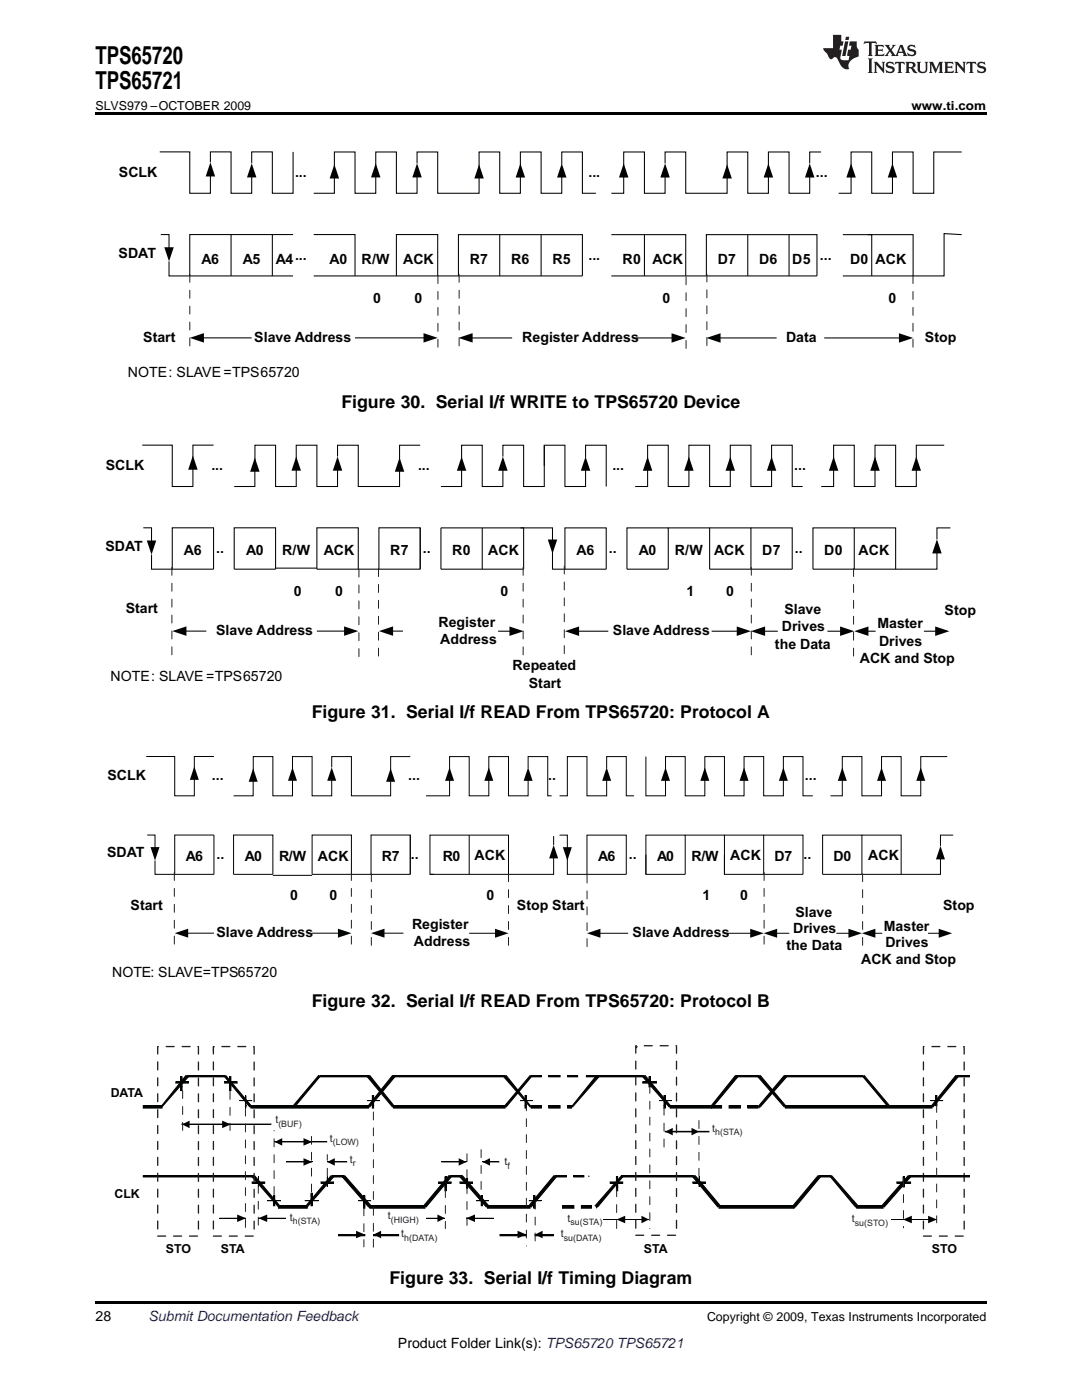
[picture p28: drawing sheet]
<svg xmlns="http://www.w3.org/2000/svg" width="216mm" height="279mm" viewBox="0 0 216 279" stroke-linecap="round" stroke-linejoin="round" font-family="sans-serif">
<defs><g id="words">
<g font-size="4.9">
<text x="19" y="12.8">TPS65720</text>
<text x="19" y="17.8">TPS65721</text>
</g>
<g font-size="3.5">
<text x="68.1" y="81.4">Figure 30. Serial I/f WRITE to TPS65720 Device</text>
<text x="62.2" y="143.3">Figure 31. Serial I/f READ From TPS65720: Protocol A</text>
<text x="62.2" y="201">Figure 32. Serial I/f READ From TPS65720: Protocol B</text>
<text x="77.7" y="256.2">Figure 33. Serial I/f Timing Diagram</text>
</g>
<g font-size="2.8" fill="#010202">
<text x="23.7" y="35.3">SCLK</text>
<text x="58.9" y="35.3">...</text>
<text x="117.4" y="35.3">...</text>
<text x="162.8" y="35.3">...</text>
<text x="23.7" y="51.4">SDAT</text>
<text x="40.2" y="52.6">A6</text>
<text x="48.4" y="52.6">A5</text>
<text x="55" y="52.6">A4</text>
<text x="58.9" y="51.8">...</text>
<text x="65.8" y="52.6">A0</text>
<text x="72.2" y="52.6">R/W</text>
<text x="80.4" y="52.6">ACK</text>
<text x="93.7" y="52.6">R7</text>
<text x="102" y="52.6">R6</text>
<text x="110.2" y="52.6">R5</text>
<text x="117.4" y="51.8">...</text>
<text x="124.2" y="52.6">R0</text>
<text x="130.2" y="52.6">ACK</text>
<text x="143.2" y="52.6">D7</text>
<text x="151.5" y="52.6">D6</text>
<text x="158.1" y="52.6">D5</text>
<text x="163.6" y="51.8">...</text>
<text x="169.6" y="52.6">D0</text>
<text x="174.7" y="52.6">ACK</text>
<text x="74.5" y="60.5">0</text>
<text x="82.7" y="60.5">0</text>
<text x="132.2" y="60.5">0</text>
<text x="177.3" y="60.5">0</text>
<text x="28.6" y="68.3">Start</text>
<text x="50.7" y="68.3">Slave Address</text>
<text x="104.2" y="68.3">Register Address</text>
<text x="156.9" y="68.3">Data</text>
<text x="184.6" y="68.3">Stop</text>
<text x="25.5" y="75.3">NOTE: SLAVE =TPS65720</text>
<text x="21.1" y="93.8">SCLK</text>
<text x="42.2" y="93.8">...</text>
<text x="83.4" y="93.8">...</text>
<text x="122.2" y="93.8">...</text>
<text x="158.5" y="93.8">...</text>
<text x="21" y="109.9">SDAT</text>
<text x="36.7" y="110.7">A6</text>
<text x="43.2" y="110.3">..</text>
<text x="49.1" y="110.7">A0</text>
<text x="56.3" y="110.7">R/W</text>
<text x="64.6" y="110.7">ACK</text>
<text x="77.9" y="110.7">R7</text>
<text x="84.4" y="110.3">..</text>
<text x="90.2" y="110.7">R0</text>
<text x="97.4" y="110.7">ACK</text>
<text x="115.1" y="110.7">A6</text>
<text x="121.5" y="110.3">..</text>
<text x="127.4" y="110.7">A0</text>
<text x="134.6" y="110.7">R/W</text>
<text x="142.5" y="110.7">ACK</text>
<text x="152.1" y="110.7">D7</text>
<text x="158.6" y="110.3">..</text>
<text x="164.5" y="110.7">D0</text>
<text x="171.3" y="110.7">ACK</text>
<text x="58.6" y="119">0</text>
<text x="66.9" y="119">0</text>
<text x="99.9" y="119">0</text>
<text x="137" y="119">1</text>
<text x="144.9" y="119">0</text>
<text x="25.1" y="122.3">Start</text>
<text x="87.5" y="125.1">Register</text>
<text x="156.5" y="122.5">Slave</text>
<text x="175.1" y="125.4">Master</text>
<text x="188.5" y="122.7">Stop</text>
<text x="43.1" y="126.8">Slave Address</text>
<text x="87.9" y="128.6">Address</text>
<text x="122.3" y="126.8">Slave Address</text>
<text x="154.6" y="129.5">the Data</text>
<text x="156" y="126">Drives</text>
<text x="175.4" y="128.9">Drives</text>
<text x="22.1" y="135.9">NOTE: SLAVE =TPS65720</text>
<text x="102.3" y="133.7">Repeated</text>
<text x="105.5" y="137.2">Start</text>
<text x="171.6" y="132.4">ACK and Stop</text>
<text x="21.4" y="155.7">SCLK</text>
<text x="42.3" y="155.7">...</text>
<text x="81.4" y="155.7">...</text>
<text x="109.4" y="155.7">..</text>
<text x="160.6" y="155.7">...</text>
<text x="21.4" y="171">SDAT</text>
<text x="37.1" y="171.8">A6</text>
<text x="43.2" y="171.4">..</text>
<text x="48.8" y="171.8">A0</text>
<text x="55.7" y="171.8">R/W</text>
<text x="63.4" y="171.8">ACK</text>
<text x="76.2" y="171.8">R7</text>
<text x="82" y="171.4">..</text>
<text x="88.3" y="171.8">R0</text>
<text x="94.7" y="171.6">ACK</text>
<text x="119.4" y="171.8">A6</text>
<text x="125.5" y="171.4">..</text>
<text x="131.1" y="171.8">A0</text>
<text x="138" y="171.8">R/W</text>
<text x="145.7" y="171.6">ACK</text>
<text x="154.5" y="171.8">D7</text>
<text x="160.3" y="171.4">..</text>
<text x="166.3" y="171.8">D0</text>
<text x="173.3" y="171.6">ACK</text>
<text x="57.9" y="179.6">0</text>
<text x="65.7" y="179.6">0</text>
<text x="97.1" y="179.6">0</text>
<text x="140.2" y="179.6">1</text>
<text x="147.7" y="179.6">0</text>
<text x="26.1" y="181.6">Start</text>
<text x="82.2" y="185.4">Register</text>
<text x="103.1" y="181.6">Stop Start</text>
<text x="158.7" y="183">Slave</text>
<text x="176.4" y="185.7">Master</text>
<text x="188.2" y="181.6">Stop</text>
<text x="43.2" y="187.1">Slave Address</text>
<text x="82.6" y="188.7">Address</text>
<text x="126.2" y="187.1">Slave Address</text>
<text x="157" y="189.6">the Data</text>
<text x="158.3" y="186.3">Drives</text>
<text x="176.7" y="189">Drives</text>
<text x="22.4" y="194.9">NOTE: SLAVE=TPS65720</text>
<text x="171.8" y="192.3">ACK and Stop</text>
</g>
<g font-size="2.8">
<text x="19" y="263.6">28</text>
<text x="79.4" y="269">Product Folder Link(s): TPS65720 TPS65721</text>
</g>
<text font-size="2.8" fill="#0000c8" x="29.6" y="263.6">Submit Documentation Feedback</text>
<g font-size="2.5">
<text x="19" y="21.9">SLVS979 –OCTOBER 2009</text>
<text x="181.9" y="21.9">www.ti.com</text>
<text x="141.1" y="263.6">Copyright © 2009, Texas Instruments Incorporated</text>
</g>
<g font-size="2.5" fill="#010202">
<text x="22.1" y="218.9">DATA</text>
<text x="22.8" y="239.1">CLK</text>
<text x="33.1" y="250.1">STO</text>
<text x="44.1" y="250.1">STA</text>
<text x="128.5" y="250.1">STA</text>
<text x="185.9" y="250.1">STO</text>
</g>
<g font-size="2.1" fill="#231f20">
<text x="55" y="224.2">t</text>
<text x="65.8" y="227.9">t</text>
<text x="142.1" y="225.9">t</text>
<text x="69.8" y="232">t</text>
<text x="100.6" y="232.5">t</text>
<text x="57.8" y="243.6">t</text>
<text x="77.4" y="243.3">t</text>
<text x="113.3" y="243.8">t</text>
<text x="170" y="244">t</text>
<text x="80.1" y="246.9">t</text>
<text x="111.9" y="246.9">t</text>
</g>
<g font-size="1.8" fill="#231f20">
<text x="55.5" y="224.9">(BUF)</text>
<text x="142.7" y="226.6">h(STA)</text>
<text x="66.4" y="228.6">(LOW)</text>
<text x="70.4" y="232.7">r</text>
<text x="101.2" y="233.2">f</text>
<text x="58.4" y="244.3">h(STA)</text>
<text x="78" y="244">(HIGH)</text>
<text x="113.8" y="244.5">su(STA)</text>
<text x="170.6" y="244.7">su(STO)</text>
<text x="80.7" y="247.7">h(DATA)</text>
<text x="112.5" y="247.7">su(DATA)</text>
</g>
</g></defs>
<g fill="#231f20">
<path d="M172.5 8.3l-.1 .5 .4-.2h.6v.1v2.1l-.2 .4h.9l-.2-.4v-2.1l.1-.1h.5l.5 .2-.2-.5zM174.5 9l.2 .3v1.5l-.2 .4h1.8l.2-.6a1.04 1.04 0 0 1-1.3 .2v-.7h.6l.3 .2v-.6l-.3 .2h-.6v-.6l.8-.1 .4 .3-.2-.5zM176.5 9l.9 1.1-.9 1.1h.8l-.2-.2 .4-.7 .5 .7-.2 .2h1.5l-.2-.2 .2-.4h.9l.1 .4-.2 .2h1l-.3-.3-.7-1.9h-.5l-.9 2-.8-1 .9-1h-.8l.1 .3-.4 .5-.3-.6 .1-.2zM179.7 9.3l.4 1h-.7zM181.3 9.1a.63 .63 0 0 0-.2 .7 .63 .63 0 0 0 .6 .4l.6 .2 .1 .2a.75 .75 0 0 1-.7 .4 .75 .75 0 0 1-.6-.5l.1 .7 .1-.1a1.11 1.11 0 0 0 1.5-.6 1.13 1.13 0 0 0-1.2-.8l-.1-.4a1.04 1.04 0 0 1 1.2 .2l-.2-.5-.2 .1-.4-.2zM173.2 11.7l.2 .3v2.2l-.2 .4h1l-.3-.4v-2.2l.3-.3zM174.3 12.3l.3 .4v1.5l-.3 .4h.8l-.2-.4v-1.3l1.5 1.7v-1.9l.2-.4h-.7l.2 .4v.9l-1.1-1.3zM177 12.5a.62 .62 0 0 0-.2 .7 .62 .62 0 0 0 .6 .4l.6 .1 .1 .3a.76 .76 0 0 1-.7 .3 .76 .76 0 0 1-.7-.4l.2 .7 .1-.1a1.11 1.11 0 0 0 1.5-.6 1.13 1.13 0 0 0-1.2-.8l-.1-.4a1.04 1.04 0 0 1 1.2 .2l-.2-.6-.2 .1-.5-.1zM178.7 12.3l-.2 .7a.61 .61 0 0 1 .8-.4v1.6l-.2 .4h.9l-.2-.4v-1.6a.63 .63 0 0 1 .7 .4l-.1-.7zM180.6 12.3l.3 .4v1.5l-.3 .4h1l-.2-.2-.1-.8 .6 .2a.76 .76 0 0 0 1.2 .7l-1-1a.58 .58 0 0 0 .6-.5 .58 .58 0 0 0-.5-.6zM181.4 12.7l.1-.1a.45 .45 0 0 1 .5 .1 .45 .45 0 0 1 .1 .5l-.8 .2zM182.9 12.3l.2 .2a2.17 2.17 0 0 0 .3 1.9 .99 .99 0 0 0 1.6-.6v-1.1l.2-.4h-.7l.2 .2a1.92 1.92 0 0 1-.2 1.8 .6 .6 0 0 1-.9-.5v-1.1l.2-.4zM185.4 12.3l.2 .4v1.5l-.2 .4h.7l-.2-.4v-1.4l.8 1.8 .8-1.8v1.4l-.2 .4h.9l-.2-.4v-1.5l.2-.4h-.8l-.6 1.5-.6-1.5zM188.4 12.3l.2 .4v1.5l-.2 .4h1.8l.1-.6a1.04 1.04 0 0 1-1.2 .2v-.7h.5l.4 .2v-.6l-.4 .2h-.5v-.7h.8l.3 .3-.1-.6zM190.5 12.3l.2 .4v1.5l-.2 .4h.7l-.2-.4v-1.3l1.5 1.7v-1.9l.2-.4h-.7l.2 .4v.9l-1.1-1.3zM192.9 12.3l-.1 .7a.61 .61 0 0 1 .7-.4l.1 1.6-.3 .4h1l-.3-.4 .1-1.6a.63 .63 0 0 1 .7 .4l-.1-.7zM195.2 12.5a.62 .62 0 0 0-.2 .7 .62 .62 0 0 0 .6 .4l.6 .1 .1 .3a.76 .76 0 0 1-.7 .3 .76 .76 0 0 1-.6-.4l.1 .7 .1-.1a1.11 1.11 0 0 0 1.6-.6 1.13 1.13 0 0 0-1.3-.8l-.1-.4a1.04 1.04 0 0 1 1.2 .2l-.1-.6-.2 .1-.5-.1z"/>
<path d="M166.2 7v2.6h-1.9v.4l.8 .9a.91 .91 0 0 0 1 .9 .56 .56 0 0 1 .5-.4 .56 .56 0 0 1 .5 .3l.4 .8a1.53 1.53 0 0 0 1.9 1.2 1.54 1.54 0 0 1 1-2.1l.9-.3v-1.4a1.52 1.52 0 0 1-.4-1.6h-1.3l-.2 .8h.5l-.2 .8h-.5l-.1 1v.2l.4 .1-.2 .8a1.93 1.93 0 0 1-1.6-.2l.3-1.9h-.5l.2-.8h.4l.2-.8h-.4v-1.3zM168.6 8.3l-.6 2.9h.7l.6-2.9zM168.8 7.3l-.1 .7h.6l.2-.7z"/>
</g>
<path d="M31.9 30.3h6v8.3h4.1v-3.6" fill="none" stroke="#010202" stroke-width=".21"/>
<path d="M42 32.4l.9 2.8h-1.9z" fill="#010202"/>
<path d="M42 32.4v-2.1h4.1v8.3h4.1v-3.4" fill="none" stroke="#010202" stroke-width=".21"/>
<path d="M50.2 32.6l1 2.8h-1.9z" fill="#010202"/>
<path d="M58.5 30.3v8.3h-4.2v-8.3h-4.1v2.3M66.7 35.4v3.2h-4.1" fill="none" stroke="#010202" stroke-width=".21"/>
<path d="M66.7 32.8l1 2.8h-1.9z" fill="#010202"/>
<path d="M75 34.5v-4.2h4.1v8.3h4.1v-3.4" fill="none" stroke="#010202" stroke-width=".21"/>
<path d="M83.2 32.6l1 2.8h-1.9z" fill="#010202"/>
<path d="M66.7 33.6v-3.3h4.1v8.3h4.2v-3.4" fill="none" stroke="#010202" stroke-width=".21"/>
<path d="M75 32.6l.9 2.8h-1.9z" fill="#010202"/>
<path d="M83.2 32.6v-2.3h4.1v8.3h8.3v-3.2" fill="none" stroke="#010202" stroke-width=".21"/>
<path d="M95.6 32.8l.9 2.8h-1.8z" fill="#010202"/>
<path d="M103.8 34.5v-4.2h4.2v8.3h4.1v-3.4" fill="none" stroke="#010202" stroke-width=".21"/>
<path d="M112.1 32.6l.9 2.8h-1.9z" fill="#010202"/>
<path d="M95.6 34.5v-4.2h4.1v8.3h4.1v-3.4" fill="none" stroke="#010202" stroke-width=".21"/>
<path d="M103.8 32.6l1 2.8h-1.9z" fill="#010202"/>
<path d="M112.1 32.8v-2.5h4.1v8.3h2.7M124.5 35.2v3.4h-2.5" fill="none" stroke="#010202" stroke-width=".21"/>
<path d="M124.5 32.6l.9 2.8h-1.9z" fill="#010202"/>
<path d="M124.5 34.5v-4.2h4.1v8.3h4.1v-3.4" fill="none" stroke="#010202" stroke-width=".21"/>
<path d="M132.7 32.6l1 2.8h-1.9z" fill="#010202"/>
<path d="M132.7 32.6v-2.3h4.1v8.3h8.3v-3.2" fill="none" stroke="#010202" stroke-width=".21"/>
<path d="M145.1 32.8l.9 2.8h-1.9z" fill="#010202"/>
<path d="M153.3 34.5v-4.2h4.1v8.3h4.2v-3.4" fill="none" stroke="#010202" stroke-width=".21"/>
<path d="M161.6 32.6l.9 2.8h-1.9z" fill="#010202"/>
<path d="M145.1 34.5v-4.2h4.1v8.3h4.1v-3.4" fill="none" stroke="#010202" stroke-width=".21"/>
<path d="M153.3 32.6l1 2.8h-1.9z" fill="#010202"/>
<path d="M163.8 30.3h-2.2v2.3M169.8 35.2v3.4h-2.5" fill="none" stroke="#010202" stroke-width=".21"/>
<path d="M169.8 32.6l1 2.8h-1.9z" fill="#010202"/>
<path d="M169.8 34.5v-4.2h4.1v8.3h4.2v-3.4" fill="none" stroke="#010202" stroke-width=".21"/>
<path d="M178.1 32.6l.9 2.8h-1.9z" fill="#010202"/>
<path d="M191.9 30.3h-5.6v8.3h-4.1v-8.3h-4.1v4.2M32.1 46.8h1.6v2.8" fill="none" stroke="#010202" stroke-width=".21"/>
<path d="M32.8 49.3h1.9l-1 2.9z" fill="#010202"/>
<g fill="none" stroke="#010202" stroke-width=".21">
<path d="M33.7 52.2v2.9h24.8M46.1 46.8h-8.2v8.3M54.3 46.8h-8.2v8.3M58.5 46.8h-4.2v8.3M62.6 46.8h8.2v8.3M62.6 55.1h53.6v-8.3h-24.7v8.3M79.1 55.1v-8.3h8.2v8.3M99.7 46.8v8.3M108 46.8v8.3M122 46.8h14.8v8.3M122 55.1h41v-8.3h-22.1v8.3M128.6 46.8v8.3"/>
<path d="M149.2 46.8v8.3M157.4 46.8v8.3M168.2 46.8h5.7v8.3M173.1 46.8h9.1v8.3M191.9 46.8l-3.5-.2v8.5h-20.2M40.4 67.4h9.8"/>
</g>
<path d="M37.9 67.4l2.8-.9v1.9z" fill="#010202"/>
<path d="M70.8 67.4h14" fill="none" stroke="#010202" stroke-width=".21"/>
<path d="M84.5 66.5l2.8 .9-2.8 1z" fill="#010202"/>
<path d="M143.6 67.4h11.4" fill="none" stroke="#010202" stroke-width=".21"/>
<path d="M140.9 67.4l2.9-.9v1.9z" fill="#010202"/>
<path d="M164.5 67.4h15.1" fill="none" stroke="#010202" stroke-width=".21"/>
<path d="M179.4 66.5l2.8 .9-2.8 1z" fill="#010202"/>
<path d="M94.1 67.4h8.1" fill="none" stroke="#010202" stroke-width=".21"/>
<path d="M91.5 67.4l2.8-.9v1.9z" fill="#010202"/>
<path d="M126.9 67.4h7.3" fill="none" stroke="#010202" stroke-width=".21"/>
<path d="M134 66.5l2.8 .9-2.8 1z" fill="#010202"/>
<path d="M37.9 54.8v15.4M87.4 55v15.4M91.6 54.8v15.4M136.9 55.2v15.5M141 54.7v15.4M182.2 55v15.4" fill="none" stroke="#231f20" stroke-width=".2" stroke-dasharray="1.6 1.6"/>
<path d="M28.4 88.8h6v8.3h4.1v-3.6" fill="none" stroke="#010202" stroke-width=".21"/>
<path d="M38.5 90.9l.9 2.8h-1.9z" fill="#010202"/>
<path d="M50.9 93.9v3.2h-4.2" fill="none" stroke="#010202" stroke-width=".21"/>
<path d="M50.9 91.3l.9 2.8h-1.9z" fill="#010202"/>
<path d="M59.1 93v-4.1h4.1v8.2h4.2v-3.4" fill="none" stroke="#010202" stroke-width=".21"/>
<path d="M67.4 91.1l.9 2.8h-1.9z" fill="#010202"/>
<path d="M50.9 92.1v-3.2h4.1v8.2h4.1v-3.4" fill="none" stroke="#010202" stroke-width=".21"/>
<path d="M59.1 91.1l1 2.8h-1.9z" fill="#010202"/>
<path d="M67.4 91.1v-2.2h4.1v8.2h8.2v-3.2" fill="none" stroke="#010202" stroke-width=".21"/>
<path d="M79.7 91.3l1 2.8h-1.9z" fill="#010202"/>
<path d="M92.1 93.7v3.4h-4.1" fill="none" stroke="#010202" stroke-width=".21"/>
<path d="M92.1 91.1l.9 2.9h-1.8z" fill="#010202"/>
<path d="M92.1 93v-4.1h4.1v8.2h4.1v-3.4" fill="none" stroke="#010202" stroke-width=".21"/>
<path d="M100.3 91.1l1 2.9h-1.9z" fill="#010202"/>
<path d="M129.2 93.7v3.4h-2.5" fill="none" stroke="#010202" stroke-width=".21"/>
<path d="M129.2 91.1l1 2.9h-1.9z" fill="#010202"/>
<path d="M129.2 93v-4.1h4.1v8.2h4.2v-3.4" fill="none" stroke="#010202" stroke-width=".21"/>
<path d="M137.5 91.1l.9 2.9h-1.9z" fill="#010202"/>
<path d="M28.6 105.3h1.6v2.8" fill="none" stroke="#010202" stroke-width=".21"/>
<path d="M29.3 107.9h1.9l-1 2.8z" fill="#010202"/>
<path d="M30.2 110.7v2.9h12.4v-8.3h-8.2v8.3M46.7 113.6v-8.3h8.3v8.3M71.5 113.6v-8.3h-8.3v8.3h20.6M75.6 113.6v-8.3h8.2v8.3M83.8 105.3v8.3M88 105.4h16.5v8.2h-16.5zM96.2 105.4v8.2M37 126h4.2" fill="none" stroke="#010202" stroke-width=".21"/>
<path d="M34.4 126l2.8-1v1.9z" fill="#010202"/>
<path d="M63.2 126h5.7" fill="none" stroke="#010202" stroke-width=".21"/>
<path d="M68.7 125l2.8 1-2.8 .9z" fill="#010202"/>
<path d="M115.3 126h6.1" fill="none" stroke="#010202" stroke-width=".21"/>
<path d="M112.7 126l2.9-1v1.9z" fill="#010202"/>
<path d="M142 126h5.2" fill="none" stroke="#010202" stroke-width=".21"/>
<path d="M147 125l2.8 1-2.8 .9z" fill="#010202"/>
<path d="M78.2 126h2.2" fill="none" stroke="#010202" stroke-width=".21"/>
<path d="M75.6 126l2.8-1v1.9z" fill="#010202"/>
<path d="M99.4 126h2.5" fill="none" stroke="#010202" stroke-width=".21"/>
<path d="M101.7 125l2.8 1-2.8 .9z" fill="#010202"/>
<path d="M42.6 88.8h-4.1v4.2M83.8 88.9h-4.1v4.1M108.6 88.9v8.2h-4.1v-8.2h-4.2v2.2M108.6 93v-4.1h4.1v8.2h4.1v-3.4" fill="none" stroke="#010202" stroke-width=".21"/>
<path d="M116.8 91.1l1 2.9h-1.9z" fill="#010202"/>
<path d="M116.8 91.3v-2.4h4.2v8.2M145.7 93v-4.1h4.1v8.2h4.2v-3.4" fill="none" stroke="#010202" stroke-width=".21"/>
<path d="M154 91.1l.9 2.9h-1.9z" fill="#010202"/>
<path d="M137.5 93v-4.1h4.1v8.2h4.1v-3.4" fill="none" stroke="#010202" stroke-width=".21"/>
<path d="M145.7 91.1l1 2.9h-1.9z" fill="#010202"/>
<path d="M154 93v-4.1h4.1v8.2h2.1M166.3 93.7v3.4h-2.4" fill="none" stroke="#010202" stroke-width=".21"/>
<path d="M166.3 91.1l1 2.9h-1.9z" fill="#010202"/>
<path d="M174.6 93v-4.1h4.1v8.2h4.1v-3.4" fill="none" stroke="#010202" stroke-width=".21"/>
<path d="M182.8 91.1l1 2.9h-1.9z" fill="#010202"/>
<path d="M166.3 93v-4.1h4.2v8.2h4.1v-3.4" fill="none" stroke="#010202" stroke-width=".21"/>
<path d="M174.6 91.1l.9 2.9h-1.8z" fill="#010202"/>
<path d="M188.4 88.9h-5.6v4.1M103.9 105.4h6.3v2.5" fill="none" stroke="#010202" stroke-width=".21"/>
<path d="M109.3 107.7h1.9l-1 2.8z" fill="#010202"/>
<path d="M110.2 109.5v4.1h10.8v-8.2h-8.3v8.2M125.1 113.6v-8.2h8.2v8.2M133.3 105.4h8.3v8.2M141.6 105.4h8.2v8.2M149.8 105.4h8.3v8.2M170.5 105.4h8.2v8.2M187 110.2v3.4h-24.8v-8.2h8.3v8.2" fill="none" stroke="#010202" stroke-width=".21"/>
<path d="M187 107.6l.9 2.8h-1.9z" fill="#010202"/>
<path d="M189.6 105.4h-2.6v2.2M152.4 126h2.8" fill="none" stroke="#010202" stroke-width=".21"/>
<path d="M149.8 126l2.9-1v1.9z" fill="#010202"/>
<path d="M165.1 126h2.8" fill="none" stroke="#010202" stroke-width=".21"/>
<path d="M167.6 125l2.9 1-2.9 .9z" fill="#010202"/>
<path d="M173.1 126h1.6" fill="none" stroke="#010202" stroke-width=".21"/>
<path d="M170.5 126l2.8-1v1.9z" fill="#010202"/>
<path d="M184.4 126h2.4" fill="none" stroke="#010202" stroke-width=".21"/>
<path d="M186.6 125l2.8 1-2.8 .9z" fill="#010202"/>
<path d="M46.7 113.6h8.3M55 113.4h8.2M125.1 113.6h8.2M141.6 113.6h16.5" fill="none" stroke="#010202" stroke-width=".21"/>
<path d="M34.3 113.2v18.2M71.6 113.6v18.1M75.5 113.5v18.1M104.4 113.2v18.2M112.6 113v18.1M149.9 113.2v18.2M170.3 113.5v18.1" fill="none" stroke="#231f20" stroke-width=".2" stroke-dasharray="1.6 1.6"/>
<path d="M29.2 151h5.7v7.8h3.9v-3.4" fill="none" stroke="#010202" stroke-width=".2"/>
<path d="M38.8 153l.9 2.6h-1.8z" fill="#010202"/>
<path d="M50.5 155.8v3h-3.9" fill="none" stroke="#010202" stroke-width=".2"/>
<path d="M50.5 153.3l.9 2.7h-1.8z" fill="#010202"/>
<path d="M58.4 154.9v-3.9h3.9v7.8h3.9v-3.2" fill="none" stroke="#010202" stroke-width=".2"/>
<path d="M66.2 153.1l.9 2.7h-1.8z" fill="#010202"/>
<path d="M50.5 154.1v-3.1h3.9v7.8h4v-3.2" fill="none" stroke="#010202" stroke-width=".2"/>
<path d="M58.4 153.1l.9 2.7h-1.8z" fill="#010202"/>
<path d="M66.2 153.1v-2.1h3.9v7.8h7.8v-3" fill="none" stroke="#010202" stroke-width=".2"/>
<path d="M77.9 153.3l.9 2.7h-1.7z" fill="#010202"/>
<path d="M89.7 155.6v3.2h-4.7" fill="none" stroke="#010202" stroke-width=".2"/>
<path d="M89.7 153.2l.9 2.6h-1.8z" fill="#010202"/>
<path d="M89.7 154.9v-3.9h3.9v7.8h3.9v-3.2" fill="none" stroke="#010202" stroke-width=".2"/>
<path d="M97.5 153.2l.9 2.6h-1.8z" fill="#010202"/>
<path d="M128.9 151v7.8h3.9v-3.2" fill="none" stroke="#010202" stroke-width=".2"/>
<path d="M132.8 153.2l.9 2.6h-1.8z" fill="#010202"/>
<path d="M29.4 166.7h1.5v2.6" fill="none" stroke="#010202" stroke-width=".2"/>
<path d="M30 169.1h1.8l-.9 2.6z" fill="#010202"/>
<path d="M30.9 171.7v2.8h11.8v-7.8h-7.8v7.8M46.6 166.7h7.8v7.8h-7.8zM62.3 174.5v-7.8h7.8v7.8M81.9 166.7v7.8v-7.8h-7.9v7.8M85.8 174.5h15.7v-7.8h-15.7v7.8h.8M93.6 166.7v7.8M37.3 186.2h5.4" fill="none" stroke="#010202" stroke-width=".2"/>
<path d="M34.9 186.2l2.6-.9v1.8z" fill="#010202"/>
<path d="M62.3 186.2h5.3" fill="none" stroke="#010202" stroke-width=".2"/>
<path d="M67.4 185.3l2.7 .9-2.7 .9z" fill="#010202"/>
<path d="M119.6 186.3h5.7" fill="none" stroke="#010202" stroke-width=".2"/>
<path d="M117.1 186.3l2.7-.9v1.7z" fill="#010202"/>
<path d="M145 186.3h4.9" fill="none" stroke="#010202" stroke-width=".2"/>
<path d="M149.7 185.4l2.7 .9-2.7 .8z" fill="#010202"/>
<path d="M76.5 186.2h4" fill="none" stroke="#010202" stroke-width=".2"/>
<path d="M74 186.2l2.7-.9v1.8z" fill="#010202"/>
<path d="M93.6 186.3h5.4" fill="none" stroke="#010202" stroke-width=".2"/>
<path d="M98.8 185.4l2.7 .9-2.7 .8z" fill="#010202"/>
<path d="M42.7 151h-3.9v3.9M81.9 151h-4v3.9M105.4 153.3v-2.3h3.9v7.8h.8M148.5 154.9v-3.9h3.9v7.8h3.9v-3.2" fill="none" stroke="#010202" stroke-width=".2"/>
<path d="M156.3 153.2l.9 2.6h-1.8z" fill="#010202"/>
<path d="M140.6 154.9v-3.9h4v7.8h3.9v-3.2" fill="none" stroke="#010202" stroke-width=".2"/>
<path d="M148.5 153.2l.9 2.6h-1.8z" fill="#010202"/>
<path d="M132.8 154.9v-3.9h3.9v7.8h3.9v-3.2" fill="none" stroke="#010202" stroke-width=".2"/>
<path d="M140.6 153.2l.9 2.6h-1.8z" fill="#010202"/>
<path d="M156.3 154.9v-3.9h3.9v7.8h2M168.1 155.6v3.2h-2.4" fill="none" stroke="#010202" stroke-width=".2"/>
<path d="M168.1 153.2l.9 2.6h-1.8z" fill="#010202"/>
<path d="M175.9 154.9v-3.9h3.9v7.8h3.9v-3.2" fill="none" stroke="#010202" stroke-width=".2"/>
<path d="M183.7 153.2l.9 2.6h-1.8z" fill="#010202"/>
<path d="M168.1 154.9v-3.9h3.9v7.8h3.9v-3.2" fill="none" stroke="#010202" stroke-width=".2"/>
<path d="M175.9 153.2l.9 2.6h-1.8z" fill="#010202"/>
<path d="M189 151h-5.3v3.9M113.2 170.6v3.9h11.8v-7.8h-7.9v7.8M128.9 174.5v-7.8h7.8v7.8M136.7 166.7h7.9v7.8M144.6 166.7h7.8v7.8M152.4 166.7h7.8v7.8M172 166.7h7.8v7.8M187.7 171.3v3.2h-23.6v-7.8h7.9v7.8" fill="none" stroke="#010202" stroke-width=".2"/>
<path d="M187.7 168.8l.9 2.7h-1.8z" fill="#010202"/>
<path d="M190.2 166.7h-2.5v2.1M154.9 186.3h2.6" fill="none" stroke="#010202" stroke-width=".2"/>
<path d="M152.4 186.3l2.7-.9v1.7z" fill="#010202"/>
<path d="M166.9 186.3h2.6" fill="none" stroke="#010202" stroke-width=".2"/>
<path d="M169.3 185.4l2.7 .9-2.7 .8z" fill="#010202"/>
<path d="M174.4 186.3h1.6" fill="none" stroke="#010202" stroke-width=".2"/>
<path d="M172 186.3l2.7-.9v1.7z" fill="#010202"/>
<path d="M185.2 186.3h2.3" fill="none" stroke="#010202" stroke-width=".2"/>
<path d="M187.3 185.4l2.7 .9-2.7 .8z" fill="#010202"/>
<path d="M97.5 154.9v-3.9h4v7.8h3.9v-3.2" fill="none" stroke="#010202" stroke-width=".2"/>
<path d="M105.4 153.2l.9 2.6h-1.8z" fill="#010202"/>
<path d="M110.5 171.1v3.4h-9" fill="none" stroke="#010202" stroke-width=".2"/>
<path d="M110.5 168.6l.9 2.7h-1.8z" fill="#010202"/>
<path d="M121.1 153.3v-2.3h3.9v7.8h1.5M121.1 155.6v3.2h-4v-7.8h-3.9v7.8h-1.6M110.5 166.8v1.8" fill="none" stroke="#010202" stroke-width=".2"/>
<path d="M121.1 153.2l.8 2.6h-1.7z" fill="#010202"/>
<path d="M111.6 166.7h1.6v2.6" fill="none" stroke="#010202" stroke-width=".2"/>
<path d="M112.3 169.1h1.8l-.9 2.7z" fill="#010202"/>
<path d="M54.4 174.7h7.9M62.3 174.5h19.6M128.9 170.6v3.9h7.8M144.6 170.6v3.9h15.6" fill="none" stroke="#010202" stroke-width=".2"/>
<path d="M34.8 174.1v15.2M70.1 174.1v15.2M74.1 174.4v15.2M101.5 174.4v15.2M117.1 174.6v15.2M152.5 174.1v15.2M172.1 174.4v15.2" fill="none" stroke="#231f20" stroke-width=".2" stroke-dasharray="1.6 1.6"/>
<path d="M184.3 208.9h8.1v37.8h-8.1z" fill="none" stroke="#231f20" stroke-width=".26" stroke-dasharray="1.6 1.6"/>
<path d="M70.6 230.9h8.7v2.2h-8.7z" fill-rule="evenodd" fill="#fff"/>
<path d="M70.6 230.9h8.7v2.2h-8.7z" fill="none" stroke="#fff" stroke-width=".25"/>
<path d="M110.8 234.6v.3z" fill="#010202"/>
<path d="M110.8 234.6v.3z" fill="none" stroke="#010202" stroke-width=".2"/>
<path d="M117.5 234.6v.3z" fill="#010202"/>
<path d="M110.8 234.6h2.2v.3h-2.2zM117.5 234.6v.3z" fill="none" stroke="#010202" stroke-width=".2"/>
<path d="M110.8 234.8h2.2" fill="none" stroke="#010202" stroke-width=".25"/>
<path d="M114.5 234.6h2v.3h-2z" fill-rule="evenodd" fill="#010202"/>
<path d="M37.3 214.7h7.5v.2h-7.5zM114.5 234.6h2v.3h-2z" fill="none" stroke="#010202" stroke-width=".2"/>
<path d="M37.3 214.8h7.5" fill="none" stroke="#010202" stroke-width=".25"/>
<path d="M28.6 220.7h3.7v.5h-3.7z" fill-rule="evenodd" fill="#010202"/>
<path d="M28.6 220.7h3.7v.5h-3.7z" fill="none" stroke="#010202" stroke-width=".2"/>
<path d="M50.1 220.7h23.4v.5h-23.4z" fill-rule="evenodd" fill="#010202"/>
<path d="M50.1 220.7h23.4v.5h-23.4z" fill="none" stroke="#010202" stroke-width=".2"/>
<path d="M73.3 214.9l.5-.2 5 6.2h-.5z" fill-rule="evenodd" fill="#010202"/>
<path d="M73.3 214.9l.5-.2 5 6.2h-.5z" fill="none" stroke="#010202" stroke-width=".2"/>
<path d="M63.6 214.7l.2 .2-5 6h-.5z" fill-rule="evenodd" fill="#010202"/>
<path d="M63.6 214.7l.2 .2-5 6h-.5zM63.8 214.7h9.7v.2h-9.7z" fill="none" stroke="#010202" stroke-width=".2"/>
<path d="M63.8 214.8h9.7" fill="none" stroke="#010202" stroke-width=".25"/>
<path d="M78.5 220.7h22.3v.5h-22.3z" fill-rule="evenodd" fill="#010202"/>
<path d="M78.5 214.7h22.3v.2h-22.3zM78.5 220.7h22.3v.5h-22.3z" fill="none" stroke="#010202" stroke-width=".2"/>
<path d="M78.5 214.8h22.3" fill="none" stroke="#010202" stroke-width=".25"/>
<path d="M105.8 214.7l.2 .2-5 6h-.5z" fill-rule="evenodd" fill="#010202"/>
<path d="M105.8 214.7l.2 .2-5 6h-.5z" fill="none" stroke="#010202" stroke-width=".2"/>
<path d="M119 214.7l.5 .2-5.2 6h-.3z" fill-rule="evenodd" fill="#010202"/>
<path d="M119 214.7l.5 .2-5.2 6h-.3z" fill="none" stroke="#010202" stroke-width=".2"/>
<path d="M106 220.7v.5z" fill="#010202"/>
<path d="M106 220.7v.5z" fill="none" stroke="#010202" stroke-width=".2"/>
<path d="M114 220.7v.5z" fill="#010202"/>
<path d="M114 220.7v.5z" fill="none" stroke="#010202" stroke-width=".2"/>
<path d="M106 220.7h2v.5h-2z" fill-rule="evenodd" fill="#010202"/>
<path d="M106 220.7h2v.5h-2z" fill="none" stroke="#010202" stroke-width=".2"/>
<path d="M109.5 220.7h2.3v.5h-2.3z" fill-rule="evenodd" fill="#010202"/>
<path d="M109.5 220.7h2.3v.5h-2.3z" fill="none" stroke="#010202" stroke-width=".2"/>
<path d="M113.3 220.7h.7v.5h-.7z" fill-rule="evenodd" fill="#010202"/>
<path d="M119.3 214.7h9.2v.2h-9.2zM113.3 220.7h.7v.5h-.7z" fill="none" stroke="#010202" stroke-width=".2"/>
<path d="M119.3 214.8h9.2" fill="none" stroke="#010202" stroke-width=".25"/>
<path d="M156.5 214.7l.5 .2-5.3 6h-.5z" fill-rule="evenodd" fill="#010202"/>
<path d="M156.5 214.7l.5 .2-5.3 6h-.5z" fill="none" stroke="#010202" stroke-width=".2"/>
<path d="M151.2 214.9l.5-.2 5.3 6.2h-.5z" fill-rule="evenodd" fill="#010202"/>
<path d="M151.2 214.9l.5-.2 5.3 6.2h-.5z" fill="none" stroke="#010202" stroke-width=".2"/>
<path d="M146.7 214.7l.5 .2-5 6h-.5z" fill-rule="evenodd" fill="#010202"/>
<path d="M146.7 214.7l.5 .2-5 6h-.5z" fill="none" stroke="#010202" stroke-width=".2"/>
<path d="M133.7 220.7h8.3v.5h-8.3z" fill-rule="evenodd" fill="#010202"/>
<path d="M133.7 220.7h8.3v.5h-8.3z" fill="none" stroke="#010202" stroke-width=".2"/>
<path d="M142 220.7v.5z" fill="#010202"/>
<path d="M142 220.7v.5z" fill="none" stroke="#010202" stroke-width=".2"/>
<path d="M151.5 220.7v.5z" fill="#010202"/>
<path d="M151.5 220.7v.5z" fill="none" stroke="#010202" stroke-width=".2"/>
<path d="M142 220.7h2v.5h-2z" fill-rule="evenodd" fill="#010202"/>
<path d="M142 220.7h2v.5h-2z" fill="none" stroke="#010202" stroke-width=".2"/>
<path d="M145.5 220.7h2.2v.5h-2.2z" fill-rule="evenodd" fill="#010202"/>
<path d="M145.5 220.7h2.2v.5h-2.2z" fill="none" stroke="#010202" stroke-width=".2"/>
<path d="M149.2 220.7h2v.5h-2z" fill-rule="evenodd" fill="#010202"/>
<path d="M147 214.7h4.5v.2h-4.5zM156.7 214.7h15.5v.2h-15.5zM149.2 220.7h2v.5h-2z" fill="none" stroke="#010202" stroke-width=".2"/>
<path d="M147 214.8h4.5M156.7 214.8h15.5" fill="none" stroke="#010202" stroke-width=".25"/>
<path d="M172.5 214.7l5.2 6.2h-.5l-5-6z" fill-rule="evenodd" fill="#010202"/>
<path d="M172.5 214.7l5.2 6.2h-.5l-5-6z" fill="none" stroke="#010202" stroke-width=".2"/>
<path d="M156.7 220.7h29.2v.5h-29.2z" fill-rule="evenodd" fill="#010202"/>
<path d="M190.9 214.7h2.5v.2h-2.5zM156.7 220.7h29.2v.5h-29.2z" fill="none" stroke="#010202" stroke-width=".2"/>
<path d="M190.9 214.8h2.5" fill="none" stroke="#010202" stroke-width=".25"/>
<path d="M42.6 208.9v.3z" fill="#010202"/>
<path d="M42.6 208.9v.3z" fill="none" stroke="#010202" stroke-width=".2"/>
<path d="M42.6 208.9h.1" fill="none" stroke="#010202" stroke-width=".2"/>
<path d="M42.6 209.2v.7z" fill-rule="evenodd" fill="#010202"/>
<path d="M42.6 209.2v.7z" fill="none" stroke="#010202" stroke-width=".2"/>
<path d="M36.1 216.9h.2z" fill="#010202"/>
<path d="M36.1 216.9h.2z" fill="none" stroke="#010202" stroke-width=".2"/>
<path d="M36.1 216.9h.2v.8h-.2z" fill-rule="evenodd" fill="#010202"/>
<path d="M36.1 216.9h.2v.8h-.2z" fill="none" stroke="#010202" stroke-width=".2"/>
<path d="M45.8 216.9h.3z" fill="#010202"/>
<path d="M45.8 216.9h.3z" fill="none" stroke="#010202" stroke-width=".2"/>
<path d="M45.8 216.9h.3v.8h-.3z" fill-rule="evenodd" fill="#010202"/>
<path d="M45.8 216.9h.3v.8h-.3z" fill="none" stroke="#010202" stroke-width=".2"/>
<path d="M49.1 220.7h.1" fill="none" stroke="#010202" stroke-width=".2"/>
<path d="M49.1 220.7v.5z" fill-rule="evenodd" fill="#010202"/>
<path d="M49.1 220.7v.5z" fill="none" stroke="#010202" stroke-width=".2"/>
<path d="M55.6 240.6h5.7v.5h-5.7z" fill-rule="evenodd" fill="#010202"/>
<path d="M28.6 234.6h22v.3h-22zM66.3 234.6h2.3v.3h-2.3zM55.6 240.6h5.7v.5h-5.7z" fill="none" stroke="#010202" stroke-width=".2"/>
<path d="M28.6 234.8h22M66.3 234.8h2.3" fill="none" stroke="#010202" stroke-width=".25"/>
<path d="M73.8 240.6h11v.5h-11z" fill-rule="evenodd" fill="#010202"/>
<path d="M89.8 234.6h2.2v.3h-2.2zM73.8 240.6h11v.5h-11z" fill="none" stroke="#010202" stroke-width=".2"/>
<path d="M89.8 234.8h2.2" fill="none" stroke="#010202" stroke-width=".25"/>
<path d="M163.2 234.6l.5 .3-5 6-.5-.3z" fill-rule="evenodd" fill="#010202"/>
<path d="M163.2 234.6l.5 .3-5 6-.5-.3z" fill="none" stroke="#010202" stroke-width=".2"/>
<path d="M97.3 240.6h8.5v.5h-8.5z" fill-rule="evenodd" fill="#010202"/>
<path d="M97.3 240.6h8.5v.5h-8.5z" fill="none" stroke="#010202" stroke-width=".2"/>
<path d="M112.3 240.6v.5z" fill="#010202"/>
<path d="M112.3 240.6v.5z" fill="none" stroke="#010202" stroke-width=".2"/>
<path d="M119 240.6v.5z" fill="#010202"/>
<path d="M119 240.6v.5z" fill="none" stroke="#010202" stroke-width=".2"/>
<path d="M112.3 240.6h2.2v.5h-2.2z" fill-rule="evenodd" fill="#010202"/>
<path d="M112.3 240.6h2.2v.5h-2.2z" fill="none" stroke="#010202" stroke-width=".2"/>
<path d="M116 240.6h2v.5h-2z" fill-rule="evenodd" fill="#010202"/>
<path d="M116 240.6h2v.5h-2z" fill="none" stroke="#010202" stroke-width=".2"/>
<path d="M127 208.9v.3z" fill="#010202"/>
<path d="M127 208.9v.3z" fill="none" stroke="#010202" stroke-width=".2"/>
<path d="M127 208.9h.1" fill="none" stroke="#010202" stroke-width=".2"/>
<path d="M132.5 220.7h.2z" fill="#010202"/>
<path d="M132.5 220.7h.2z" fill="none" stroke="#010202" stroke-width=".2"/>
<path d="M132.5 220.7h.2v.5h-.2z" fill-rule="evenodd" fill="#010202"/>
<path d="M124 234.6h14.5v.3h-14.5zM132.5 220.7h.2v.5h-.2z" fill="none" stroke="#010202" stroke-width=".2"/>
<path d="M124 234.8h14.5" fill="none" stroke="#010202" stroke-width=".25"/>
<path d="M143.5 240.6h15v.5h-15z" fill-rule="evenodd" fill="#010202"/>
<path d="M163.5 234.6h2.2v.3h-2.2zM143.5 240.6h15v.5h-15z" fill="none" stroke="#010202" stroke-width=".2"/>
<path d="M163.5 234.8h2.2" fill="none" stroke="#010202" stroke-width=".25"/>
<path d="M166 234.6l5.2 6-.5 .3-5-6z" fill-rule="evenodd" fill="#010202"/>
<path d="M166 234.6l5.2 6-.5 .3-5-6z" fill="none" stroke="#010202" stroke-width=".2"/>
<path d="M171 240.6h5.2v.5h-5.2z" fill-rule="evenodd" fill="#010202"/>
<path d="M36.3 224.3h17.7v.1h-17.7zM36.3 224.3h17.7M181.4 234.6h12v.3h-12zM171 240.6h5.2v.5h-5.2z" fill="none" stroke="#010202" stroke-width=".2"/>
<path d="M181.4 234.8h12" fill="none" stroke="#010202" stroke-width=".25"/>
<g fill="#010202">
<path d="M44.3 223.6l1.8 .8-1.8 .7z"/>
<path d="M36.3 224.4l1.5-.8v1.5z"/>
</g>
<path d="M51.6 243.1h5.5zM51.6 243.1h5.5" fill="none" stroke="#010202" stroke-width=".2"/>
<g fill="#010202">
<path d="M47.3 242.4l1.8 .7-1.8 .8z"/>
<path d="M51.6 243.1l1.7-.7v1.5z"/>
</g>
<path d="M43.8 243.1h5.3zM43.8 243.1h5.3" fill="none" stroke="#010202" stroke-width=".2"/>
<path d="M62.1 238.6h.2z" fill="#010202"/>
<path d="M62.1 238.6h.2z" fill="none" stroke="#010202" stroke-width=".2"/>
<path d="M62.1 238.1h.2v.5h-.2z" fill-rule="evenodd" fill="#010202"/>
<path d="M62.1 238.1h.2v.5h-.2zM65.3 231.9h4zM65.3 231.9h4" fill="none" stroke="#010202" stroke-width=".2"/>
<g fill="#010202">
<path d="M60.6 231.1l1.7 .8-1.7 .7z"/>
<path d="M65.3 231.9l1.5-.8v1.5z"/>
</g>
<path d="M54.8 227.9h10.5zM54.8 227.9h10.5" fill="none" stroke="#010202" stroke-width=".2"/>
<g fill="#010202">
<path d="M60.6 227.1l1.7 .8-1.7 .7z"/>
<path d="M54.8 227.9l1.5-.8v1.5z"/>
</g>
<path d="M57.1 231.9h5.2zM57.1 231.9h5.2" fill="none" stroke="#010202" stroke-width=".2"/>
<path d="M36.1 214.9h.2v2h-.2z" fill-rule="evenodd" fill="#010202"/>
<path d="M35.1 215.9h2.5v.3h-2.5zM36.1 214.9h.2v2h-.2z" fill="none" stroke="#010202" stroke-width=".2"/>
<path d="M35.1 216h2.5" fill="none" stroke="#010202" stroke-width=".25"/>
<path d="M37.1 214.7l.5 .2-5.3 6h-.2z" fill-rule="evenodd" fill="#010202"/>
<path d="M37.1 214.7l.5 .2-5.3 6h-.2zM47.8 219.7h2.5zM47.8 219.7h2.5" fill="none" stroke="#010202" stroke-width=".2"/>
<path d="M49.1 218.7v2z" fill-rule="evenodd" fill="#010202"/>
<path d="M49.1 218.7v2z" fill="none" stroke="#010202" stroke-width=".2"/>
<path d="M45.8 214.9h.3v2h-.3z" fill-rule="evenodd" fill="#010202"/>
<path d="M44.8 215.9h2.5v.3h-2.5zM45.8 214.9h.3v2h-.3z" fill="none" stroke="#010202" stroke-width=".2"/>
<path d="M44.8 216h2.5" fill="none" stroke="#010202" stroke-width=".25"/>
<path d="M45.1 214.7l5.2 6.2h-.5l-5-6z" fill-rule="evenodd" fill="#010202"/>
<path d="M45.1 214.7l5.2 6.2h-.5l-5-6zM60.8 239.6h2.8zM60.8 239.6h2.8" fill="none" stroke="#010202" stroke-width=".2"/>
<path d="M62.1 238.6h.2v2h-.2z" fill-rule="evenodd" fill="#010202"/>
<path d="M62.1 238.6h.2v2h-.2z" fill="none" stroke="#010202" stroke-width=".2"/>
<path d="M65.3 234.9v2z" fill-rule="evenodd" fill="#010202"/>
<path d="M64.1 235.9h2.5v.2h-2.5zM65.3 234.9v2z" fill="none" stroke="#010202" stroke-width=".2"/>
<path d="M64.1 236h2.5" fill="none" stroke="#010202" stroke-width=".25"/>
<path d="M66.1 234.6l.5 .3-5.3 6-.2-.3z" fill-rule="evenodd" fill="#010202"/>
<path d="M53.3 239.6h2.8zM53.3 239.6h2.8M66.1 234.6l.5 .3-5.3 6-.2-.3z" fill="none" stroke="#010202" stroke-width=".2"/>
<path d="M54.6 238.6h.2v2h-.2z" fill-rule="evenodd" fill="#010202"/>
<path d="M54.6 238.6h.2v2h-.2z" fill="none" stroke="#010202" stroke-width=".2"/>
<path d="M51.6 234.9v2z" fill-rule="evenodd" fill="#010202"/>
<path d="M50.3 235.9h2.5v.2h-2.5zM51.6 234.9v2z" fill="none" stroke="#010202" stroke-width=".2"/>
<path d="M50.3 236h2.5" fill="none" stroke="#010202" stroke-width=".25"/>
<path d="M50.3 234.9l.5-.3 5 6-.2 .3z" fill-rule="evenodd" fill="#010202"/>
<path d="M50.3 234.9l.5-.3 5 6-.2 .3zM95 239.6h2.5zM95 239.6h2.5" fill="none" stroke="#010202" stroke-width=".2"/>
<path d="M96 238.6h.3v2h-.3z" fill-rule="evenodd" fill="#010202"/>
<path d="M91.8 235.9h2.5v.2h-2.5zM96 238.6h.3v2h-.3z" fill="none" stroke="#010202" stroke-width=".2"/>
<path d="M91.8 236h2.5" fill="none" stroke="#010202" stroke-width=".25"/>
<path d="M91.8 234.9l.5-.3 5.2 6-.5 .3z" fill-rule="evenodd" fill="#010202"/>
<path d="M91.8 234.9l.5-.3 5.2 6-.5 .3z" fill="none" stroke="#010202" stroke-width=".2"/>
<path d="M88.8 234.9h.2v2h-.2z" fill-rule="evenodd" fill="#010202"/>
<path d="M87.5 235.9h2.5v.2h-2.5zM88.8 234.9h.2v2h-.2z" fill="none" stroke="#010202" stroke-width=".2"/>
<path d="M87.5 236h2.5" fill="none" stroke="#010202" stroke-width=".25"/>
<path d="M89.5 234.6l.5 .3-5 6-.5-.3z" fill-rule="evenodd" fill="#010202"/>
<path d="M89.5 234.6l.5 .3-5 6-.5-.3z" fill="none" stroke="#010202" stroke-width=".2"/>
<path d="M123 234.9h.3v2h-.3z" fill-rule="evenodd" fill="#010202"/>
<path d="M121.8 235.9h2.5v.2h-2.5zM123 234.9h.3v2h-.3z" fill="none" stroke="#010202" stroke-width=".2"/>
<path d="M121.8 236h2.5" fill="none" stroke="#010202" stroke-width=".25"/>
<path d="M124 234.6l.3 .3-5 6-.5-.3z" fill-rule="evenodd" fill="#010202"/>
<path d="M131.5 219.7h2.5zM131.5 219.7h2.5M124 234.6l.3 .3-5 6-.5-.3z" fill="none" stroke="#010202" stroke-width=".2"/>
<path d="M132.5 218.7h.2v2h-.2z" fill-rule="evenodd" fill="#010202"/>
<path d="M132.5 218.7h.2v2h-.2z" fill="none" stroke="#010202" stroke-width=".2"/>
<path d="M129.5 214.9h.2v2h-.2z" fill-rule="evenodd" fill="#010202"/>
<path d="M128.2 215.9h2.8v.3h-2.8zM129.5 214.9h.2v2h-.2z" fill="none" stroke="#010202" stroke-width=".2"/>
<path d="M128.2 216h2.8" fill="none" stroke="#010202" stroke-width=".25"/>
<path d="M128.2 214.9l.5-.2 5.3 6.2h-.5z" fill-rule="evenodd" fill="#010202"/>
<path d="M128.2 214.9l.5-.2 5.3 6.2h-.5z" fill="none" stroke="#010202" stroke-width=".2"/>
<path d="M139.5 234.9v2z" fill-rule="evenodd" fill="#010202"/>
<path d="M138.2 235.9h2.5v.2h-2.5zM139.5 234.9v2z" fill="none" stroke="#010202" stroke-width=".2"/>
<path d="M138.2 236h2.5" fill="none" stroke="#010202" stroke-width=".25"/>
<path d="M138.2 234.9l.5-.3 5 6-.5 .3z" fill-rule="evenodd" fill="#010202"/>
<path d="M138.2 234.9l.5-.3 5 6-.5 .3z" fill="none" stroke="#010202" stroke-width=".2"/>
<path d="M180.2 234.9h.2v2h-.2z" fill-rule="evenodd" fill="#010202"/>
<path d="M179 235.9h2.7v.2h-2.7zM180.2 234.9h.2v2h-.2z" fill="none" stroke="#010202" stroke-width=".2"/>
<path d="M179 236h2.7" fill="none" stroke="#010202" stroke-width=".25"/>
<path d="M181.2 234.6l.5 .3-5.2 6-.5-.3z" fill-rule="evenodd" fill="#010202"/>
<path d="M71.5 239.6h2.5zM71.5 239.6h2.5M181.2 234.6l.5 .3-5.2 6-.5-.3z" fill="none" stroke="#010202" stroke-width=".2"/>
<path d="M72.5 238.6h.3v2h-.3z" fill-rule="evenodd" fill="#010202"/>
<path d="M72.5 238.6h.3v2h-.3z" fill="none" stroke="#010202" stroke-width=".2"/>
<path d="M68.3 234.9l.5-.3 5.2 6-.5 .3z" fill-rule="evenodd" fill="#010202"/>
<path d="M68.3 234.9l.5-.3 5.2 6-.5 .3z" fill="none" stroke="#010202" stroke-width=".2"/>
<path d="M74.3 220.7h.2z" fill="#010202"/>
<path d="M74.3 220.7h.2z" fill="none" stroke="#010202" stroke-width=".2"/>
<path d="M74.3 220.7h.2v.5h-.2z" fill-rule="evenodd" fill="#010202"/>
<path d="M73.3 219.7h2.5zM73.3 219.7h2.5M74.3 220.7h.2v.5h-.2z" fill="none" stroke="#010202" stroke-width=".2"/>
<path d="M74.3 218.7h.2v2h-.2z" fill-rule="evenodd" fill="#010202"/>
<path d="M74.3 218.7h.2v2h-.2z" fill="none" stroke="#010202" stroke-width=".2"/>
<path d="M78.3 214.7l.5 .2-5 6h-.5z" fill-rule="evenodd" fill="#010202"/>
<path d="M78.3 214.7l.5 .2-5 6h-.5zM74.5 246.4h5v.2h-5z" fill="none" stroke="#010202" stroke-width=".2"/>
<path d="M74.5 246.5h5" fill="none" stroke="#010202" stroke-width=".25"/>
<g fill="#010202">
<path d="M71 245.6l1.8 .8-1.8 .7z"/>
<path d="M74.5 246.4l1.5-.8v1.5z"/>
</g>
<path d="M67.6 246.5h5.2" fill="none" stroke="#010202" stroke-width=".25"/>
<path d="M67.6 246.4h5.2v.2h-5.2z" fill="none" stroke="#010202" stroke-width=".2"/>
<path d="M88.8 236.9h.2z" fill="#010202"/>
<path d="M88.8 236.9h.2z" fill="none" stroke="#010202" stroke-width=".2"/>
<path d="M88.8 236.9h.2v.7h-.2z" fill-rule="evenodd" fill="#010202"/>
<path d="M88.8 236.9h.2v.7h-.2zM93 243.1h5.5zM93 243.1h5.5" fill="none" stroke="#010202" stroke-width=".2"/>
<g fill="#010202">
<path d="M87.3 242.4l1.5 .7-1.5 .8z"/>
<path d="M93 243.1l1.8-.7v1.5z"/>
</g>
<path d="M96.3 231.9h3.4zM96.3 231.9h3.4M85.1 243.1h3.7zM85.1 243.1h3.7" fill="none" stroke="#010202" stroke-width=".2"/>
<g fill="#010202">
<path d="M91.5 231.1l1.5 .8-1.5 .7z"/>
<path d="M96.3 231.9l1.5-.8v1.5z"/>
</g>
<path d="M103.8 219.7h2.5zM103.8 219.7h2.5M88 231.9h5zM88 231.9h5" fill="none" stroke="#010202" stroke-width=".2"/>
<path d="M104.8 218.7h.2v2h-.2z" fill-rule="evenodd" fill="#010202"/>
<path d="M104.8 218.7h.2v2h-.2z" fill="none" stroke="#010202" stroke-width=".2"/>
<path d="M100.5 214.9l.5-.2 5 6.2h-.2z" fill-rule="evenodd" fill="#010202"/>
<path d="M100.5 214.9l.5-.2 5 6.2h-.2zM105.5 239.6h2.5zM105.5 239.6h2.5" fill="none" stroke="#010202" stroke-width=".2"/>
<path d="M106.5 238.6h.3v2h-.3z" fill-rule="evenodd" fill="#010202"/>
<path d="M106.5 238.6h.3v2h-.3z" fill="none" stroke="#010202" stroke-width=".2"/>
<path d="M110.5 234.6l.5 .3-5 6-.5-.3z" fill-rule="evenodd" fill="#010202"/>
<path d="M110.5 234.6l.5 .3-5 6-.5-.3z" fill="none" stroke="#010202" stroke-width=".2"/>
<path d="M106.5 240.6h.3z" fill="#010202"/>
<path d="M106.5 240.6h.3z" fill="none" stroke="#010202" stroke-width=".2"/>
<path d="M106.5 240.6h.3v.5h-.3z" fill-rule="evenodd" fill="#010202"/>
<path d="M106.5 240.6h.3v.5h-.3zM106.8 246.4h3.6v.2h-3.6z" fill="none" stroke="#010202" stroke-width=".2"/>
<path d="M106.8 246.5h3.6" fill="none" stroke="#010202" stroke-width=".25"/>
<g fill="#010202">
<path d="M103.3 245.6l1.7 .8-1.7 .7z"/>
<path d="M106.8 246.4l1.5-.8v1.5z"/>
</g>
<path d="M99.8 246.5h5.2" fill="none" stroke="#010202" stroke-width=".25"/>
<path d="M99.8 246.4h5.2v.2h-5.2z" fill="none" stroke="#010202" stroke-width=".2"/>
<path d="M123 236.9h.3z" fill="#010202"/>
<path d="M123 236.9h.3z" fill="none" stroke="#010202" stroke-width=".2"/>
<path d="M123 236.9h.3v.7h-.3z" fill-rule="evenodd" fill="#010202"/>
<path d="M123 236.9h.3v.7h-.3zM120.5 243.4h9zM120.5 243.4h9" fill="none" stroke="#010202" stroke-width=".2"/>
<g fill="#010202">
<path d="M128 242.6l1.5 .8-1.5 .7z"/>
<path d="M123 243.4l1.8-.8v1.5z"/>
</g>
<path d="M132.7 225.8h8.8v.1h-8.8zM132.7 225.8h8.8" fill="none" stroke="#010202" stroke-width=".2"/>
<g fill="#010202">
<path d="M138 225.1l1.5 .7-1.5 .8z"/>
<path d="M132.7 225.8l1.5-.7v1.5z"/>
</g>
<path d="M185.7 219.7h2.5zM185.7 219.7h2.5" fill="none" stroke="#010202" stroke-width=".2"/>
<path d="M186.7 218.7h.2v2h-.2z" fill-rule="evenodd" fill="#010202"/>
<path d="M186.7 218.7h.2v2h-.2z" fill="none" stroke="#010202" stroke-width=".2"/>
<path d="M190.7 214.7l.5 .2-5 6h-.5z" fill-rule="evenodd" fill="#010202"/>
<path d="M190.7 214.7l.5 .2-5 6h-.5zM178 243.4h8.9zM178 243.4h8.9" fill="none" stroke="#010202" stroke-width=".2"/>
<g fill="#010202">
<path d="M185.2 242.6l1.7 .8-1.7 .7z"/>
<path d="M180.2 243.4l1.7-.8v1.5z"/>
<path d="M106 214.7v.2z"/>
</g>
<path d="M106 214.7v.2z" fill="none" stroke="#010202" stroke-width=".2"/>
<path d="M119.3 214.7v.2z" fill="#010202"/>
<path d="M119.3 214.7v.2z" fill="none" stroke="#010202" stroke-width=".2"/>
<path d="M106 214.7h2v.2h-2z" fill-rule="evenodd" fill="#010202"/>
<path d="M106 214.7h2v.2h-2zM109.5 214.7h2.3v.2h-2.3z" fill="none" stroke="#010202" stroke-width=".2"/>
<path d="M109.5 214.8h2.3" fill="none" stroke="#010202" stroke-width=".25"/>
<path d="M113.3 214.7h2v.2h-2z" fill-rule="evenodd" fill="#010202"/>
<path d="M113.3 214.7h2v.2h-2z" fill="none" stroke="#010202" stroke-width=".2"/>
<path d="M117 214.7h2v.2h-2z" fill-rule="evenodd" fill="#010202"/>
<path d="M117 214.7h2v.2h-2z" fill="none" stroke="#010202" stroke-width=".2"/>
<path d="M72.5 240.6h.3z" fill="#010202"/>
<path d="M72.5 240.6h.3z" fill="none" stroke="#010202" stroke-width=".2"/>
<path d="M72.5 240.6h.3v.5h-.3z" fill-rule="evenodd" fill="#010202"/>
<path d="M72.5 240.6h.3v.5h-.3z" fill="none" stroke="#010202" stroke-width=".2"/>
<path d="M104.8 220.7h.2z" fill="#010202"/>
<path d="M104.8 220.7h.2z" fill="none" stroke="#010202" stroke-width=".2"/>
<path d="M104.8 220.7h.2v.5h-.2z" fill-rule="evenodd" fill="#010202"/>
<path d="M104.8 220.7h.2v.5h-.2z" fill="none" stroke="#010202" stroke-width=".2"/>
<path d="M31.5 208.9h8.1v37.8h-8.1zM42.6 208.9h8.1v37.8h-8.1zM126.9 208.7h8.1v37.8h-8.1z" fill="none" stroke="#231f20" stroke-width=".26" stroke-dasharray="1.6 1.6"/>
<path d="M36.4 217.7v8.4M45.9 217.8v7.8M49 221.1v24.3M51.5 236.6v7.9M54.7 238.4v-12.8M62.2 237.9v-11.9M65.3 234.7v-4.3M74.5 221.9v27.9M72.6 241v7.8" fill="none" stroke="#231f20" stroke-width=".2" stroke-dasharray="1.6 1.6"/>
<path d="M93.1 235.2h.2v1.9h-.2z" fill-rule="evenodd" fill="#010202"/>
<path d="M93.1 235.2h.2v1.9h-.2z" fill="none" stroke="#010202" stroke-width=".2"/>
<path d="M129.7 216.6v28.6M88.9 237.4v7.8M93.2 230.3v14.6M96 229.4v9M105 220.1v28.6M106.8 239.7v8M123 237.2v8M132.5 221v7.9M139.5 223.6v11.1M180.3 235.2v9.8M186.9 220.4v23.6" fill="none" stroke="#231f20" stroke-width=".2" stroke-dasharray="1.6 1.6"/>
<path d="M19 22.5h177.8v.5h-177.8zM19 259.7h177.8v.5h-177.8z" fill="#000"/>
<use href="#words"/>
</svg>
